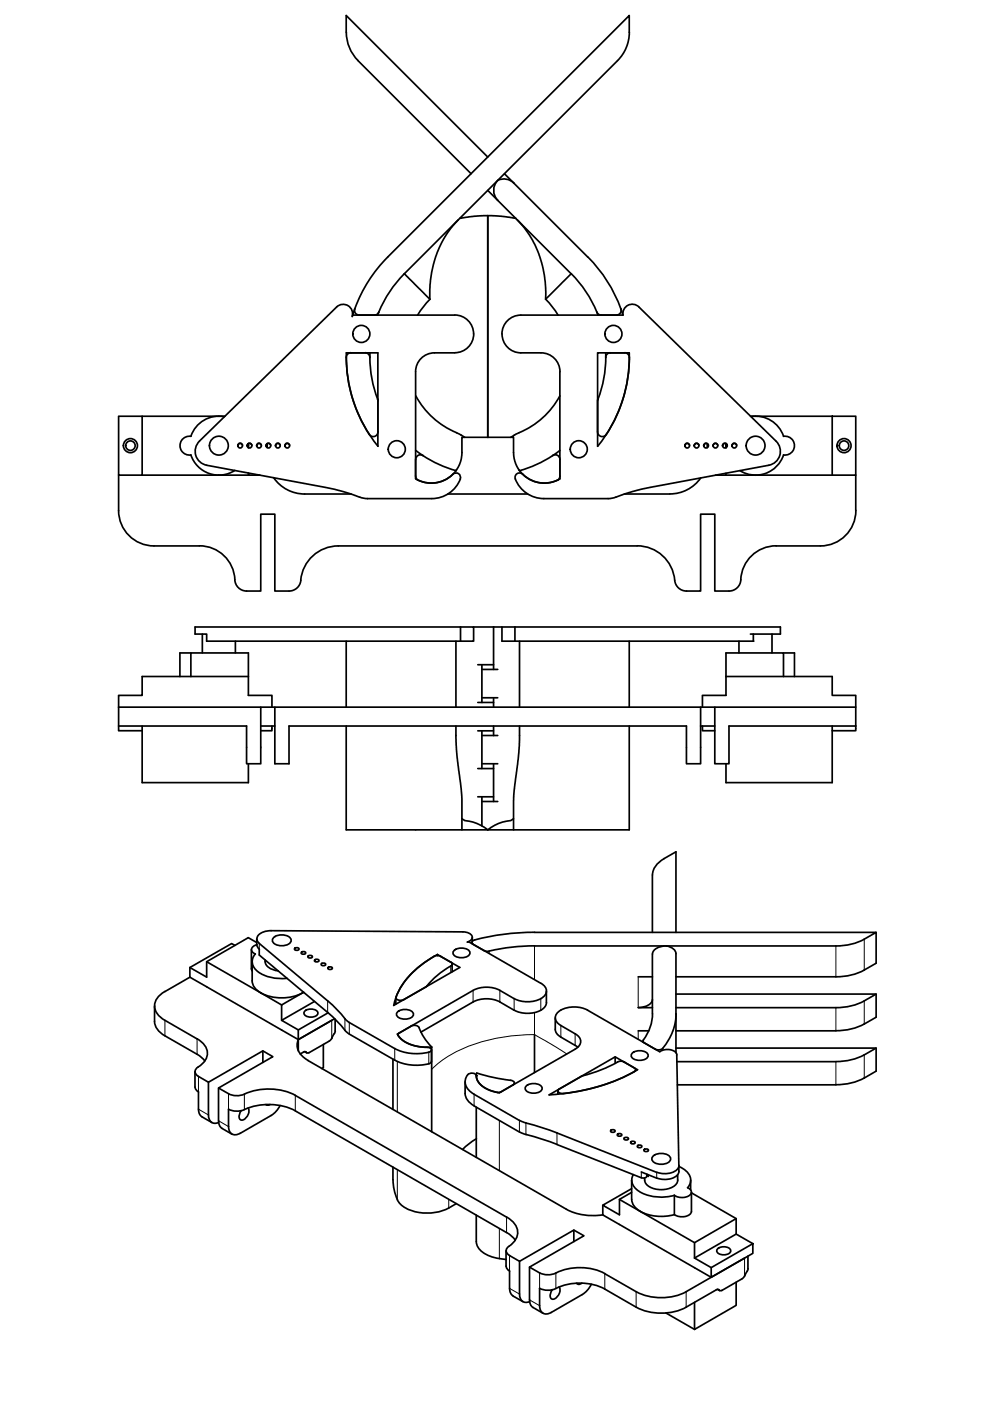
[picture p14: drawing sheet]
<svg xmlns="http://www.w3.org/2000/svg" width="210mm" height="297mm" viewBox="0 0 210 297" stroke-linecap="round" stroke-linejoin="round" font-family="sans-serif">
<!-- layer: Visible -->
<g fill="none" stroke="#000" stroke-width=".36">
<path d="M75.9 12.9l24 23.9M75.9 12.8a8.5 8.5 0 0 1-2.5-6v-3.5l30 30M130.9 12.9l-45.2 45.1 5.4 5.4M130.9 12.8a8.5 8.5 0 0 0 2.5-6v-3.5l-51.2 51.2a30.1 30.1 0 0 0-7 11M107 36.8l17.6 17.7M109 38.8a3 3 0 0 0-3.5-.6 3 3 0 0 0 0 4.3M85.7 58a25 25 0 0 0-5.4 8.2M97.2 46.6l-2.6 3.1-1.2 2.3-1 2.4-.8 3-.3 2-.2 4M97.8 46.2l-.3 .1M103.4 45.7l2.7 .1 3 .5M103.4 45.7l-2.7 .1-3 .5M103.4 40.4l17.7 17.6"/>
<path d="M103.4 45.7v47M109.1 46.2l.3 .1M109.7 46.6l1.5 1.7 1.1 1.7 1.2 2 .7 1.8 .8 2.5 .4 2 .3 2.9v2.2l5.4-5.4M121.1 58a25 25 0 0 1 5.7 8.8M124.6 54.5a30 30 0 0 1 7 11M73.4 74.8h6.7v19.8M73.4 74.8a30 30 0 0 0 6.7 19.8M74.8 66.8h21.6a4 4 0 0 1 4 4M75.2 65.5a1.01 1.01 0 0 0 1 1.3h3.2M75.2 65.5l-.5 1.6a2.01 2.01 0 0 0-.9-2.3 2.01 2.01 0 0 0-2.4 .3l-29.1 28.4M77.4 74.8h-3l-.5 .1-.4 .4a28.4 28.4 0 0 0 5 17.1 1.01 1.01 0 0 0 1.1 .1 1.01 1.01 0 0 0 .5-.9M77.4 74.8a1.01 1.01 0 0 1 1 1"/>
<path d="M78.4 75.8a25 25 0 0 0 1.7 9M78.4 74.8v1M80.3 66.2l-.2 .6M80.3 66.2a1.01 1.01 0 0 1-.9 .6M91.2 63.4l-1.6 1.9-1.1 1.5M100.4 70.8a4 4 0 0 1-4 4h-4.3a4 4 0 0 0-4 4v22.7M115.7 63.4l1.2 1.4 1.4 2M118.7 78.8v22.7M126.5 66.2a1.01 1.01 0 0 0 1 .6h3.2M128.4 74.8v1M128.4 75.8a25 25 0 0 1-1.7 9M129.4 74.8a1.01 1.01 0 0 0-1 1"/>
<path d="M131.6 65.5a1.01 1.01 0 0 1-.9 1.3M132.1 66.8h-21.7a4 4 0 0 0-4 4 4 4 0 0 0 4 4h4.3a4 4 0 0 1 4 4M132.4 74.8l.5 .1 .4 .4a24 24 0 0 1-1.3 9.6l-1.5 3.7-1.9 3.5a1.01 1.01 0 0 1-1.2 .4 1.01 1.01 0 0 1-.7-.9M135.4 65.1l29.1 28.4M135.5 65.1a2 2 0 0 0-2.4-.4 2 2 0 0 0-1 2.1l-.5-1.3M25.1 88.3h5v12.4h-5zM30.1 88.3h17.6M42.3 93.5a3 3 0 0 0 1.5 5.1l25.2 4.7a43.9 43.9 0 0 1 7.7 2.2l1.2 .2h13.6a6.3 6.3 0 0 0 6.1-4.5 .94 .94 0 0 0-.5-.8 .94 .94 0 0 0-1.1 .1 6.5 6.5 0 0 1-7.9 1M47.6 88.3a6.2 6.2 0 0 0-7.1 4.2 2 2 0 0 0-2.3 2 2 2 0 0 0 2.3 2 6.3 6.3 0 0 0 9.3 3.2M51.4 94.4a.5 .5 0 0 0-.5-.4 .5 .5 0 0 0-.5 .5M52.4 94.5l.2-.4v.8M52.7 94.1l.4-.1 .3 .4"/>
<path d="M52.7 94.1v.8M55.4 94.4a.5 .5 0 0 0-.5-.4 .5 .5 0 0 0-.5 .5M56.6 94.1v.8M57.4 94.4a.5 .5 0 0 0-.6-.4 .5 .5 0 0 0-.4 .5M59.4 94.4a.5 .5 0 0 0-.5-.4 .5 .5 0 0 0-.5 .5M61.4 94.4a.5 .5 0 0 0-.6-.4 .5 .5 0 0 0-.4 .5M80.1 84.6v.4M88.1 95.5l1.6 1.1M88.1 83.9a19.3 19.3 0 0 0 9.6 8.3l.3 .2a1.8 1.8 0 0 0 1.4 .3h4M89.7 96.6a1.01 1.01 0 0 0-1.6 .8M96.7 99.8a6.3 6.3 0 0 1-8.4 1.7l-.2-.6M98.5 92.7h-.6v3.5l-.1 1.1-.4 1.2-.7 1.3a24.8 24.8 0 0 1-7-3.2"/>
<path d="M103.4 92.7h4.9M110.2 99.8a6.3 6.3 0 0 0 8.4 1.7l.1-.6M117.2 96.6a1.01 1.01 0 0 1 1.5 .8M118.7 83.9a19.1 19.1 0 0 1-9.6 8.3l-.8 .5h.6l.1 4.6 .5 1.4 .7 1.1M118.7 95.5l-.9 .7a25 25 0 0 1-7.6 3.6M126.7 94.6v-19.8h6.7a30 30 0 0 1-6.7 19.8M126.8 84.6l-.1 7M146.2 94.4a.5 .5 0 0 0-.6-.4 .5 .5 0 0 0-.4 .5M148.2 94.4a.5 .5 0 0 0-.6-.4 .5 .5 0 0 0-.4 .5M150 94.1v.8M150.2 94.4a.5 .5 0 0 0-.6-.4 .5 .5 0 0 0-.4 .5M152.2 94.4a.5 .5 0 0 0-.6-.4 .5 .5 0 0 0-.4 .5"/>
<path d="M153.9 94.1v.8M154 94.1h-.6l-.2 .4M154.2 94.4l-.2-.3v.8M156.2 94.4a.5 .5 0 0 0-.6-.4 .5 .5 0 0 0-.4 .5M159.1 88.3h17.3M159.2 88.3a6.3 6.3 0 0 1 6.9 4.2 2 2 0 0 1 2.3 2 2 2 0 0 1-2.3 2 6.2 6.2 0 0 1-9.2 3.3M164.6 93.5a3 3 0 0 1-1.6 5.1l-25.2 4.7a43.5 43.5 0 0 0-7.6 2.2l-1.3 .2M176.4 88.3h5v12.4h-5zM25.1 100.7v7.5a7.5 7.5 0 0 0 7.5 7.5h9.7M30.1 100.7h22.6M42.3 115.7a7.6 7.6 0 0 1 7.6 7.8 2.51 2.51 0 0 0 2.4 1.8M52.7 100.3v.4h2.4"/>
<path d="M58 101.3a8 8 0 0 0 6.6 3.4M64.6 104.7h9.8M94.9 104.7h17M110.8 100.5a.94 .94 0 0 0-1.2-.1 .94 .94 0 0 0-.3 1.2 6.5 6.5 0 0 0 6 4.1h13.6M110.8 100.5a6.5 6.5 0 0 0 7.9 1M135.1 115.7h-63.4a8.1 8.1 0 0 0-8 7.9 2.51 2.51 0 0 1-2.4 1.7h-3v-16.3h-3v16.3h-3M135.1 115.7a8.1 8.1 0 0 1 8.1 7.9 2.51 2.51 0 0 0 2.4 1.7h2.9v-16.3h3.1v16.3h3a2.51 2.51 0 0 0 2.5-2.4 7.5 7.5 0 0 1 7.5-7.2M148.6 101.3a8 8 0 0 1-6.6 3.4h-9.6M153.9 100.3v.4h-2.2M153.9 100.7h22.5M181.4 100.7l.1 7.5a7.5 7.5 0 0 1-7.5 7.5h-9.5M40.5 138.4h-2.4v5"/>
<path d="M42.9 134.4v4M49.9 135.9v2.5M73.4 135.9v14M96.7 135.9v14M97.6 132.9h2.8v3h-2.8M97.6 132.9h-56.2v1.5h2.4v1.5h53.8M97.6 132.9v3M100.4 132.9h4.2M104.6 132.9h1.8M104.6 132.9v9M109.2 132.9h-2.8v3h2.8M109.2 135.9h50.5"/>
<path d="M109.2 132.9h56.3v1.5h-6.4M109.2 132.9v3M110.2 135.9v14M133.4 135.9v14M156.7 135.9v2.5M159.7 135.9h.1M159.7 134.4v1.5M163.7 134.4v4M166.1 138.4h2.3v5M25.1 149.9v5h5M25.1 149.9h156.3v4M30.1 153.9v12h22.6v-4"/>
<path d="M40.5 143.4v-5h12.2v9h5v2.5M52.7 143.4h-22.6v4h-5v2.5M55.3 149.9v12h-3v-8h-27.2M55.3 153.9h3M57.7 153.9v1h-2.4M58.3 149.9v12h3v-8h84.2v8h3v-12M73.4 153.9v22h24.5v-7l-1.1-10-.1-5M101.3 154.9h3.3M101.3 148.9h3.3M101.3 140.9h3.3M102.2 141.9h3.3M102.2 147.9h3.3"/>
<path d="M102.2 155.9h3.3M102.2 140.9v8M102.2 154.9v8M104.6 147.9v2M104.6 153.9v2M110.2 153.9l-.2 5.4-1.1 9.4v7.2h24.5v-22M148.5 153.9h3.1M148.9 153.9v1h2.7M151.6 149.9v12h3v-8h26.8M153.9 143.4h22.5v4h5v2.5M166.1 143.4v-5h-12.2v9h-5v2.5M176.4 153.9v12h-22.5v-4"/>
<path d="M181.4 153.9v1h-5M97.9 173.6l.6 .4a9 9 0 0 1 4.9 1.9 9.9 9.9 0 0 1 5.1-2l.4-.3M97.9 175.9h11M101.3 168.9h3.3M101.3 162.9h3.3M102.2 161.9h3.3M102.2 169.9h3.3M102.2 168.9v6.2M104.6 161.9v8M54.4 199.8l-1.8-1-8.8 5.1v3.3l-3.5-2.1M54.4 199.1l.1 1.2a.99 .99 0 0 0-1.1 .6 .99 .99 0 0 0 .4 1.2l.3 .2M57.5 197.3l40.7 .3a1.72 1.72 0 0 1 1.9 1.2 1.28 1.28 0 0 1-1 .9"/>
<path d="M57.5 197.3a2.81 2.81 0 0 0-3 1.7l.2 .7 .3 .3 14.5 12.2a24 24 0 0 1 3.8 4l.8 .6 9.6 5.5a10.3 10.3 0 0 0 7.2 .8M58 198.8a2.63 2.63 0 0 1 3.7 .4 1.63 1.63 0 0 1-2 1.3 1.63 1.63 0 0 1-1.9-1.3zM99.4 199.7l15.3 8.8M99.4 199.6l-.3 .1M100.1 199.8v.3M100.1 198.7v.9M140.8 182l2.5-1.4v17.1M140.8 182a4.4 4.4 0 0 0-2.5 3.5v12.2M185.8 197.7v6.5a16.2 16.2 0 0 1-5.3 2.5l-3.3 .4h-33.9M32.8 216.6a3.6 3.6 0 0 0 2.2 3l7.2 4.2 1.2 1.1M32.8 213.3v3.3M40.3 207.2l-5.3 3a3.3 3.3 0 0 0-1.9 4.4l1.1 1.2 .8 .5 6.8 4"/>
<path d="M40.3 207.2l22.9 13.2M43.8 203.9l11.5 6.6M49.8 200.4l-.7-.3-8.8 5v2.1M53.3 201.3v4.1M53.3 205.4l.2 .5M53.5 208a3.1 3.1 0 0 0 1.8 2.5M53.5 203.9v4.1M54.1 202.3a2.6 2.6 0 0 0 1.2 4.1l1.4 .6 1.6 .4h2.6M54.5 200.3l.1 .5 .4 .5v1.2l14.5 12.2a24 24 0 0 1 3.8 4l.8 .5 9.6 5.6M55.3 210.5a9.7 9.7 0 0 0 9.1-.1l-4.7 2.7v3.2M55.3 210.5l4.4 2.6M56.2 203.5a2.12 2.12 0 0 0 2 2.2l.8 .1"/>
<path d="M62.6 201l.4-.1 .4 .4-.6 .2-.4-.2zM64 201.8h.5l.3 .3-.6 .2-.3-.2zM64.6 214.4a1.95 1.95 0 0 1 2.8 .3 1.29 1.29 0 0 1-1.7 .9 1.14 1.14 0 0 1-1.3-.9zM65.4 202.6h.5l.3 .3-.6 .2-.3-.2zM66.7 212.3l-7 4 3.5 2.1 6.4-3.7M66.8 203.5l.5-.1 .3 .3-.6 .2-.3-.2zM68.2 204.3l.5-.1 .4 .3-.7 .2-.3-.2zM69.6 205.1l.5-.1 .4 .3-.6 .2-.4-.2zM70.3 216.3l-7.1 4.1M70.9 219.1l-.6 1.1M70.9 216l-7.7 4.4v-2M71.1 216.1v2.5l-.2 .5"/>
<path d="M83.9 211.5v1.4M84.2 214.6a2.38 2.38 0 0 1 3.5 .3 1.56 1.56 0 0 1-2.1 1.2 1.38 1.38 0 0 1-1.5-1.2zM84.3 219.2a6.3 6.3 0 0 0 5.3 2.8 1.94 1.94 0 0 1 1.9 .5 .54 .54 0 0 1-.6 .6M84.3 219.4v.1M87.1 217.6a1.29 1.29 0 0 1 2 .9l1 1.8 1.4 1.7a8.5 8.5 0 0 1-6.7-2l-.4-.5 .3-.5M92.1 202.8a16.9 16.9 0 0 0-8.2 8.8l.3 .3 .6 .2 .8-.2M92.8 202.4l4.7 2.7-14 8.1M92.8 202.4v.2M92.8 202.4a17.6 17.6 0 0 0-9.1 9.7l-.2 1.1M93.5 202.8l2.1 1.2 .2 .2v.4a20.2 20.2 0 0 0-5.5 4.6M93.5 202.8l-.8-.2-.7 .2M95.9 204.4v1.6"/>
<path d="M96.2 201.6a2.38 2.38 0 0 1 3.4 .3 1.56 1.56 0 0 1-2 1.1 1.38 1.38 0 0 1-1.5-1.1zM100.3 210l-16.1 9.3M100.3 212.4l-11.1 6.4M100.3 210a6.3 6.3 0 0 1 5.7 0M100.3 212.4a6.3 6.3 0 0 1 5.7 0M106 210l3 1.7M113.3 219.4v8M113.3 200.5a50 50 0 0 0-10.2 1.2l-2.8-1.5a.45 .45 0 0 1-.2-.4 .45 .45 0 0 1 .3-.4 47.4 47.4 0 0 1 12.9-1.7h72.5a16.2 16.2 0 0 1-5.3 2.5l-3.3 .4h-63.9M114.7 208.5a1.71 1.71 0 0 1 1.2 1.6 1.71 1.71 0 0 1-1.2 1.6 6.3 6.3 0 0 1-5.7 0M115.8 210.1l.1 2.5a2.58 2.58 0 0 1-2.5 2.1 6.4 6.4 0 0 1-4.4-.5l-3-1.8M117.7 218.2a1.95 1.95 0 0 0 1.2 1.7l3.6 2.1M117.7 215.8v2.5"/>
<path d="M124.6 214.2l15.3 8.8a2.76 2.76 0 0 1 3.5 .4l.5 25M124.6 214.2a6.1 6.1 0 0 0-6.3 .4 1.66 1.66 0 0 0 .6 2.8l3.1 1.8a1.71 1.71 0 0 1 1.1 1.6 1.71 1.71 0 0 1-1.1 1.6M135.3 218.6h2.2M135.3 213.6h3M135.3 207.1h3M138.3 211.9a2.29 2.29 0 0 1-2.3 1.7h-.7M141.3 200.6a2.11 2.11 0 0 1 2 1.6M141.3 200.5a2.8 2.8 0 0 0-3 1.8v12.6a10 10 0 0 1-2 5.8l.3 .4M143.3 210.8h42.5v4.9a16.6 16.6 0 0 1-5.3 2.5l-3.3 .3-33.9 .1M143.3 202.2v21M143.3 214.9a11.4 11.4 0 0 1-3 7.5l-.5 .2-.6-.1-2.6-1.4M185.8 210.8a16.2 16.2 0 0 1-5.3 2.5l-3.3 .3h-33.9"/>
<path d="M41.3 227.2l.1 3.3a1.26 1.26 0 0 0 .7 1v4.1l.3 .7 .4 .5M41.8 220.2a3.3 3.3 0 0 1 1.9 4.3 5.9 5.9 0 0 1-2.1 2 1.03 1.03 0 0 0 .5 1.7l2.1 1.3 11.5-6.7 2.1 1.2-11.5 6.7a6.3 6.3 0 0 0 3.8 1.6 5.1 5.1 0 0 0 2.6-.7 12.8 12.8 0 0 1 9.9 .6M42.8 236.8l2.1 1.2M44.2 229.5v6.9a1.47 1.47 0 0 0 .6 1.5 1.47 1.47 0 0 0 1.6 .1M46.3 230.7v6.9l.2 .8 .6 .8 2.1 1.3M52.6 234.9a1.8 1.8 0 0 1-1.6 2.5 1.42 1.42 0 0 1 .1-1.9M55.7 222.8v2.5M57.3 234.2a.69 .69 0 0 1-.9 0M59.4 234.4l-.6 .9-.9 1-7 4a1.52 1.52 0 0 1-1.7 .1 1.52 1.52 0 0 1-.7-1.5l-.1-3.7a4.3 4.3 0 0 0 4.3-.3 12.8 12.8 0 0 1 9.9 .6M62.6 235.5l44.8 25.8M62.6 232.2l44.8 25.8M63.2 220.4v2.4"/>
<path d="M63.3 220.4a3.5 3.5 0 0 0 2 4.4M64.3 223.1l-.7 .4M64.3 223.1a.5 .5 0 0 1 .8 .1h.4M64.6 223l.4 .2M65.3 224.9l54.8 31.5a12.3 12.3 0 0 0 7.7 1.2M68.6 221.5v4.9l-.4 .2M70.3 220.2l-.5 .5-4.3 2.5M83.3 224.6v10.6M83.7 224.8a10.2 10.2 0 0 0 7.2 .7M91.5 222.6v2.4l-.1 .2-.5 .3M91.5 222v18M98.6 231.8a3.3 3.3 0 0 0 1.9 2.7l10.3 5.8 6.5 2 18.7 7.4h.8l.4-.4"/>
<path d="M98.6 229.4v2.4M101 234.7v10.7M101.1 227.5l3.1 .8 3.2 .6a1.74 1.74 0 0 1 1.6 .5v.5l-.2 .1-2.5 1.5a1.89 1.89 0 0 1-1.8-.1 4.3 4.3 0 0 1-3.5-3.3zM105.9 231.7a5.8 5.8 0 0 1-4.8-3 1.14 1.14 0 0 0-1-1.2 1.14 1.14 0 0 0-1.3 .9 2.75 2.75 0 0 0 1.7 3.6l9.6 5.6M109.1 229.6v.3M110.2 237.5l7.1 2.4 21.9 8.7a4.5 4.5 0 0 0 4.5-.8l.3-.7M111.5 230.3a2.38 2.38 0 0 1 3.4 .3 1.56 1.56 0 0 1-2 1.2 1.38 1.38 0 0 1-1.5-1.2zM116.4 232.1a41.3 41.3 0 0 0 18.8-5.3l-4.8-2.7-14 8M118.3 231.3v.7M121.9 222.4l-16 9.3M129.6 239.6l.5-.1 .3 .4-.6 .2-.3-.2zM130.4 224.1v1.4"/>
<path d="M130.9 225.2a1.57 1.57 0 0 1 1.5 0l2.2 1.3 .1 .4-.2 .3M131 225.2a32.4 32.4 0 0 1-7.8 3M134 223.3a2.38 2.38 0 0 1 3.4 .3 1.56 1.56 0 0 1-2.1 1.2 1.38 1.38 0 0 1-1.5-1.2zM134.5 227.2a38.2 38.2 0 0 1-15.6 4.6 .51 .51 0 0 1-.5-.3 .51 .51 0 0 1 .2-.6l4.6-2.7M134.8 226.8v.2M136.3 220.7v.2M143.3 222.2h42.5v4.9a16.2 16.2 0 0 1-5.3 2.5l-3.3 .4h-33.6M143.5 225.1h33.7M185.8 222.2a16.6 16.6 0 0 1-5.3 2.5l-3.3 .4M83.3 247.4v2.7M83.3 250.1a9 9 0 0 0 1.6 5.2 9.7 9.7 0 0 0 10.3 .8l1.6-.9M101 257.6v5.6a3.8 3.8 0 0 0 3.1 3.2l3.2 .6"/>
<path d="M101 241.4l-1.6 1.1-1.3 1.2M107.4 258a3.6 3.6 0 0 1 2.1 4.4 5.7 5.7 0 0 1-1.9 2.2 1.03 1.03 0 0 0 .4 1.6l2.2 1.2 11.5-6.6 2.1 1.2-11.5 6.7 2.1 1.2M127.8 255.5v2.1l23 13.2M131 240.4l.5-.1 .3 .4-.6 .2-.3-.2zM131.3 254.3l16 9.2M132.4 241.2l.5-.1 .3 .4-.6 .2-.3-.2zM133.8 242h.5l.4 .3-.6 .2-.4-.2zM133.9 252l-6.1 3.5 3.5 2.1v-3.3l2.6-1.5M133.9 250.2v4.1M133.9 254.3a3.9 3.9 0 0 0 3.3 3.2l1.6 .3 1.7 .1 2.5-.4M134.3 249a2.5 2.5 0 0 0 1.1 3.5 9.7 9.7 0 0 0 7.6 .9M135.3 242.9l.4-.1 .4 .3-.6 .2-.4-.2z"/>
<path d="M136 248.5l3.2 1.3M136.6 243.7l.5-.1 .4 .4-.6 .2-.4-.2zM136.7 249.8v.4M136.7 250.2a2.68 2.68 0 0 0 2.7 2 4.2 4.2 0 0 0 4.2-1.5l.1-.5M137.1 249.2l.4 .2M137.1 248.9v.5M138.4 245.2a2.63 2.63 0 0 1 3.8 .3 1.63 1.63 0 0 1-2 1.4 1.63 1.63 0 0 1-2-1.4zM143.7 249.1v1.1M144 248.3a2.38 2.38 0 0 1-2.7 1.8l-1-.1-1-.2M144 247.3a3.2 3.2 0 0 1 2.4 3.3l-.6 1.2a.93 .93 0 0 1 .8 .9 .93 .93 0 0 1-.8 1l-1.3 .2-.8-.1-.7-.4v4.1a2.77 2.77 0 0 0 3.5-.4l.1-.3M146.4 250.2v2.1M146.6 252.9l9.5 5.5"/>
<path d="M146.6 252.8v4M107.3 265.2v3.3M107.3 268.5a1.26 1.26 0 0 0 .7 1l.1 4.1 .2 .7 .5 .4M107.4 261.3l.9 .6 .9 1M108.8 274.8l2.1 1.2M110.2 267.4v7a1.47 1.47 0 0 0 .5 1.5 1.47 1.47 0 0 0 1.6 .1M112.3 268.7v6.9l.1 .8 .6 .8 2.1 1.2M114.4 269.9a4.3 4.3 0 0 0 4.3-.4 11.9 11.9 0 0 1 9.6 .5M118.5 272.9a1.8 1.8 0 0 1-1.5 2.5 1.4 1.4 0 0 1 .1-1.9M121.7 260.8v2.4M123.4 272a.71 .71 0 0 1-1.2 .1M125.4 272.3l-.6 .9-1 1-6.9 4.1a1.51 1.51 0 0 1-1.8 .1 1.51 1.51 0 0 1-.7-1.6"/>
<path d="M128.3 273.3a12 12 0 0 0-11 .1 4 4 0 0 1-2.9-.3v3.7M141.2 278.4l6.1 3.5M147.3 266.7l3.5 2.1M150.8 268.8l8.8-5.1v2l-8.8 5.1zM152.1 264.8a1.95 1.95 0 0 1 2.8 .3 1.29 1.29 0 0 1-1.7 .9 1.14 1.14 0 0 1-1.2-.9zM152.1 273.4l.5 .2M156.1 261.6v-3.2l-8.8 5.1v3.2M156.1 271.9v4.9l-8.8 5.1v-5.8M157.9 266.7l-12.4 7.2a11.7 11.7 0 0 1-10.6 0l-6.7-3.8M157.9 270.6l-.6 .5-4.2 2.5a.53 .53 0 0 1-.8-.2l-.4 .1-6.4 3.6a11.7 11.7 0 0 1-10.6 0l-6.7-3.8M158.6 266.3v2.9l-.7 1.4M159.6 263.7l-3.5-2.1-8.8 5.1"/>
<circle cx="76.6" cy="70.8" r="1.81"/>
<circle cx="130.1" cy="70.8" r="1.81"/>
<circle cx="27.7" cy="94.5" r="1.01"/>
<circle cx="27.7" cy="94.5" r="1.49"/>
<circle cx="46.4" cy="94.5" r="2"/>
<circle cx="50.9" cy="94.5" r=".5"/>
<circle cx="52.9" cy="94.5" r=".5"/>
<circle cx="54.9" cy="94.5" r=".5"/>
<circle cx="56.9" cy="94.5" r=".5"/>
<circle cx="58.9" cy="94.5" r=".5"/>
<circle cx="60.9" cy="94.5" r=".5"/>
<circle cx="84.1" cy="95.2" r="1.81"/>
<circle cx="122.7" cy="95.2" r="1.81"/>
<circle cx="145.7" cy="94.5" r=".5"/>
<circle cx="147.7" cy="94.5" r=".5"/>
<circle cx="149.7" cy="94.5" r=".5"/>
<circle cx="151.7" cy="94.5" r=".5"/>
<circle cx="153.7" cy="94.5" r=".5"/>
<circle cx="155.7" cy="94.5" r=".5"/>
<circle cx="160.2" cy="94.5" r="2"/>
<circle cx="179" cy="94.5" r="1.01"/>
<circle cx="179" cy="94.5" r="1.49"/>
</g>
<!-- layer: Visible Narrow -->
<g fill="none" stroke="#000" stroke-width=".21">
<path d="M183.2 199.1v6.6M35 216.3v3.3M55 200v1.3M69.5 212.2v2.5M70.3 216.3v3.9M73.1 216v2.4M74.1 216.8v2.5M90.5 209.1h.1M95.6 204.8v1.4M95.6 204h.1M100.3 210v2.4M102.6 201.5h.1"/>
<path d="M103.7 201.7v.5M106 210v2.4M109 211.7v2.5M113.3 219.4l6.9 4.1M113.3 200.6v7.1M113.3 214.7v4.7M113.3 219.4a34.4 34.4 0 0 0-19.8 5.6l-2 1.7M114.7 211.7v2.5M118.9 217.4v2.5M121.9 219.2v2.4M135.3 207.1v6.5M135.3 218.6v1.8"/>
<path d="M177.2 200.6v6.5M177.2 213.6v5M183.2 212.2v4.9M41.8 220.3v3.2M42.1 228.2v3.3M42.1 235.2l2.1 1.2M46.3 237.6l2.2 1.3M48.5 231.9v3.3M51.8 232v3.3M62.6 232.2v3.3M64.7 223l.2 .1M83.7 222.3v2.5"/>
<path d="M84.2 225.1v10.7M90.9 223.1v2.5M100.5 232v2.5M105.9 237.6v10.6M110.1 237.6v2.4M111.5 238.1v2.4M132.3 225.2h.1M140.5 222.3v.4M177.2 225.1v4.9M183.2 223.7v4.9M84.2 248v6.4M95.1 254.3v1.8"/>
<path d="M107.4 258v3.3M118.1 240.2v2.5M136 248.5v1.2M137.5 249.1v.3M139.2 248.6v1.2M105.9 260.4v6.5M108 266.2v3.3M108 273.2l2.2 1.2M112.3 275.6l2.1 1.2M114.4 269.9v3.2M117.9 269.9v3.3M128.2 270.1v3.2"/>
<path d="M134.9 273.9v3.2M145.5 273.9v3.2M152.2 273.4l.3 .1M157.9 266.7v3.9"/>
</g>
<!-- layer: Visible -->
<circle cx="101" cy="228.1" r=".18" fill="#000"/>
</svg>
